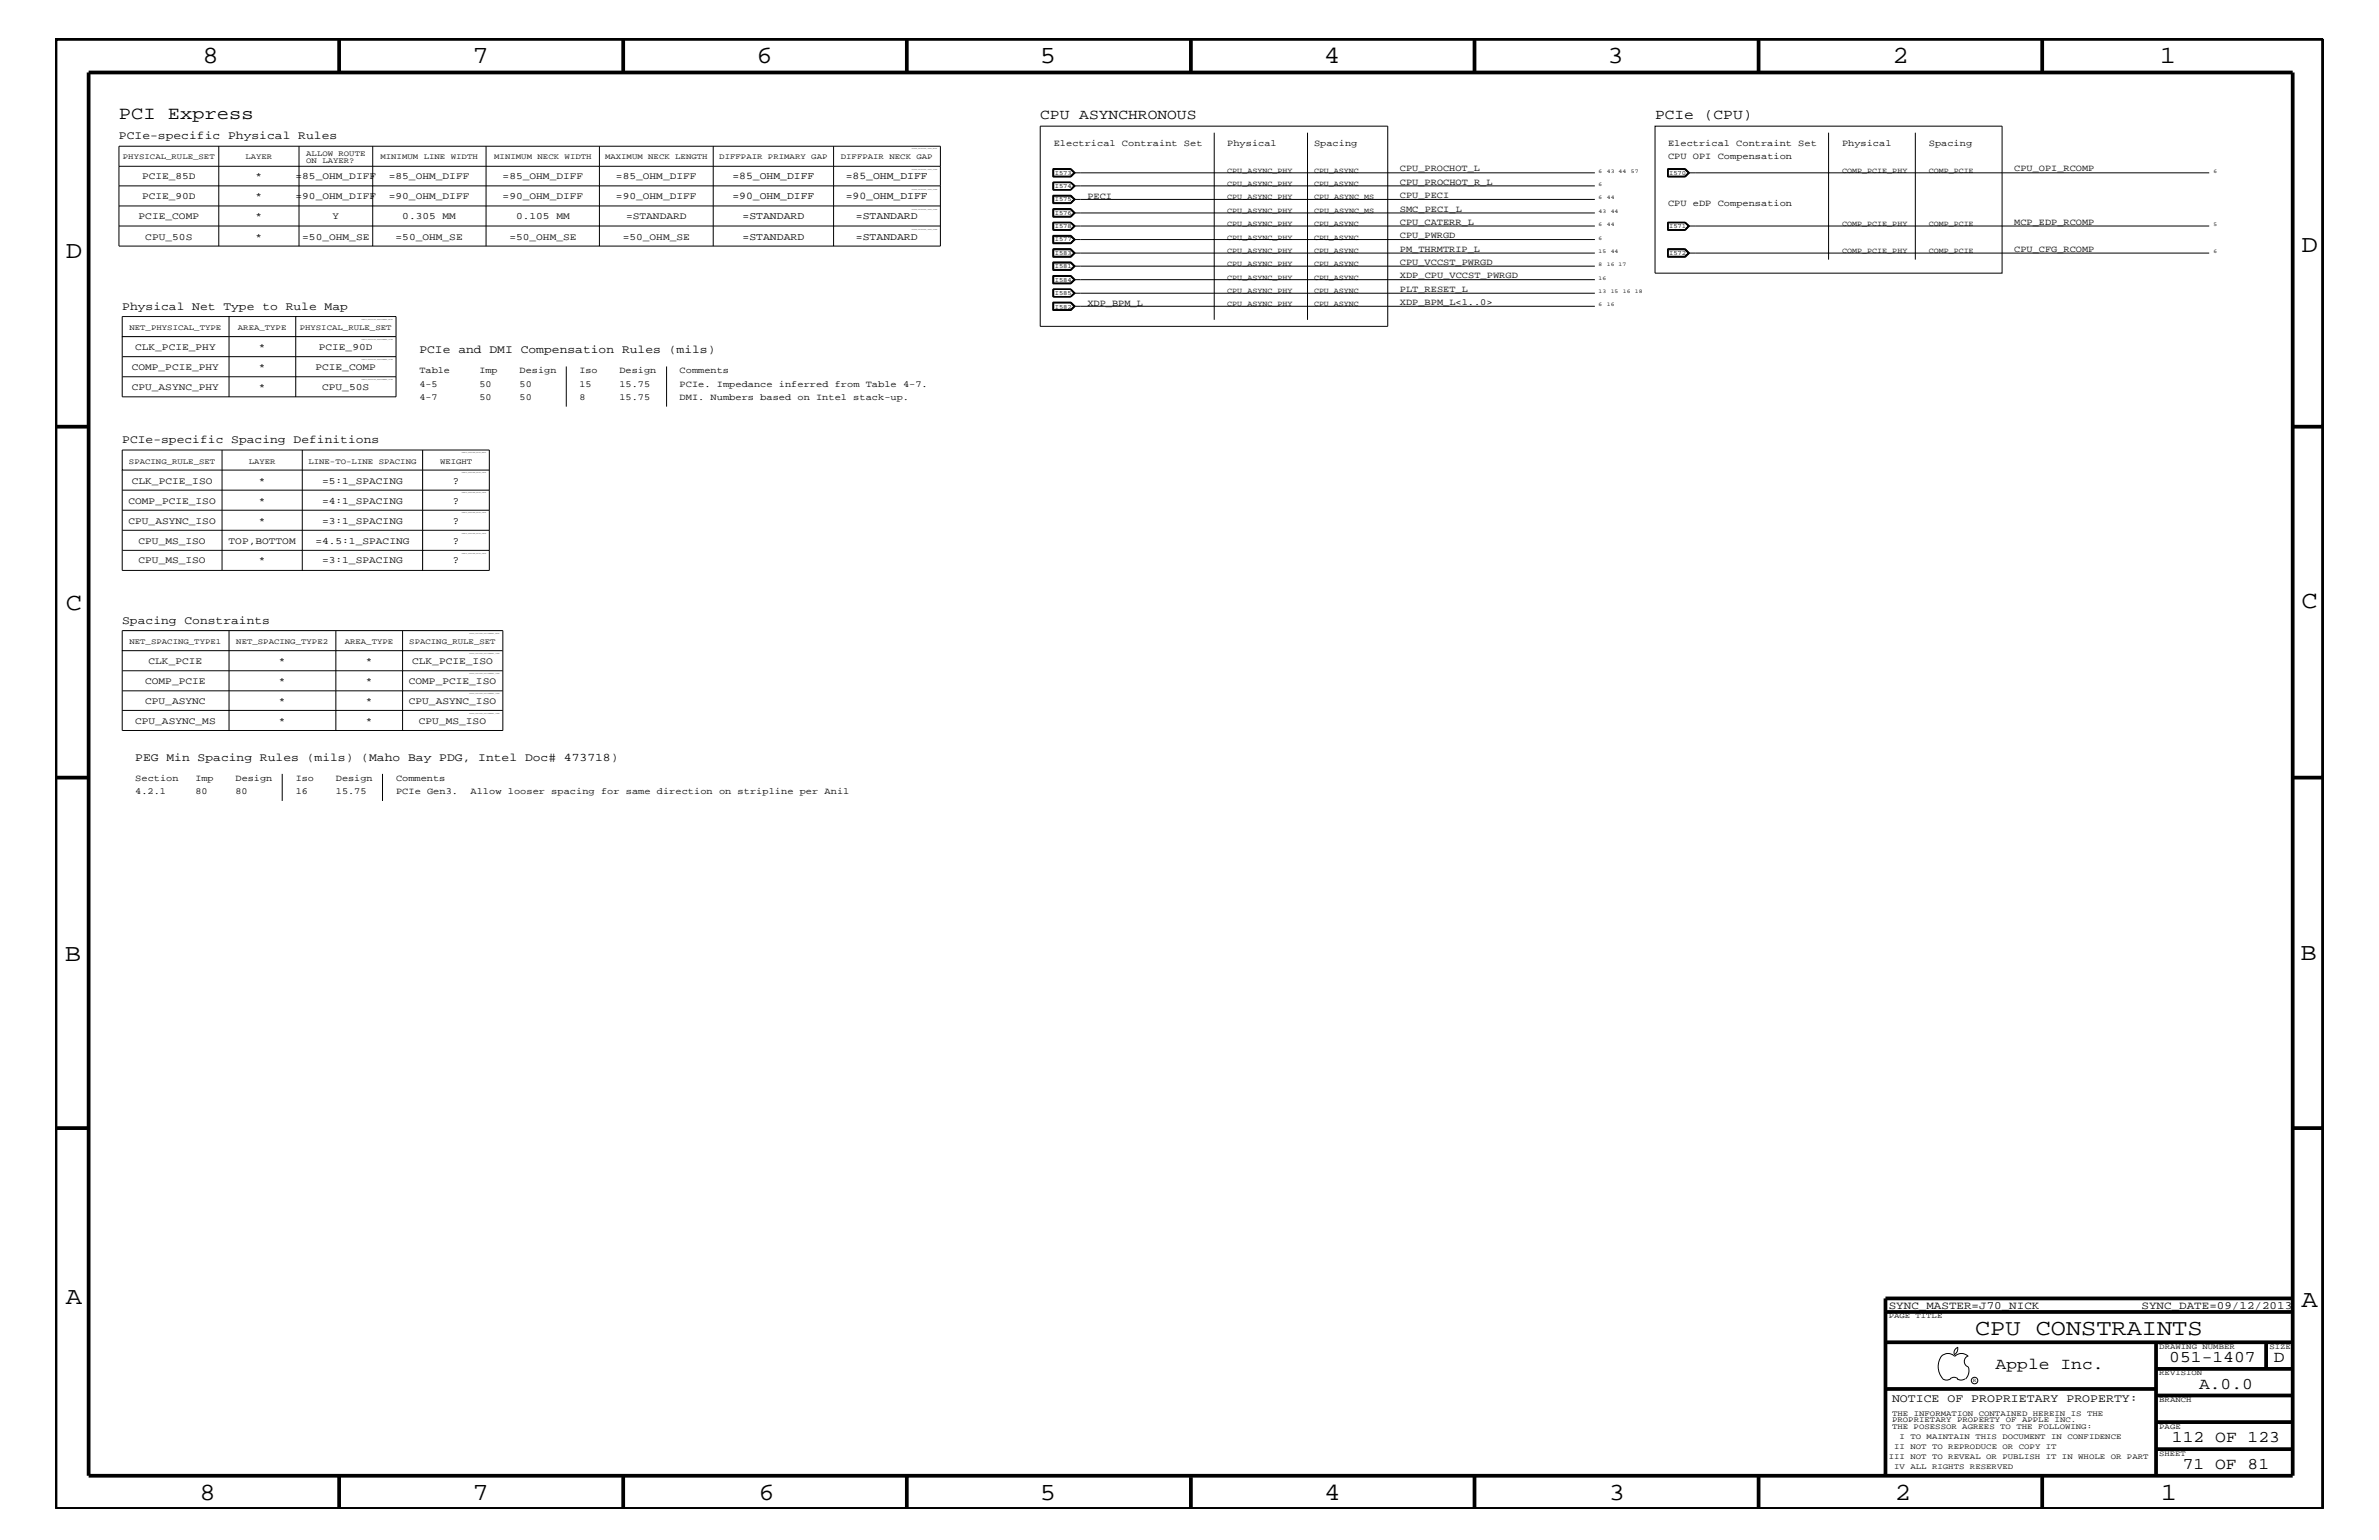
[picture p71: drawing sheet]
<svg xmlns="http://www.w3.org/2000/svg" width="432mm" height="279mm" viewBox="0 0 432 279" stroke-linecap="round" stroke-linejoin="round" font-family="sans-serif">
<defs><g id="words">
<g font-size="4.5">
<text x="36.7" y="11.5">8</text>
<text x="85.8" y="11.5">7</text>
<text x="137.3" y="11.5">6</text>
<text x="188.7" y="11.5">5</text>
<text x="240.3" y="11.5">4</text>
<text x="291.8" y="11.5">3</text>
<text x="343.5" y="11.5">2</text>
<text x="392" y="11.5">1</text>
<text x="11.9" y="46.8">D</text>
<text x="417.7" y="45.7">D</text>
<text x="11.9" y="110.6">C</text>
<text x="417.7" y="110.3">C</text>
<text x="11.8" y="174.3">B</text>
<text x="417.6" y="174.2">B</text>
<text x="11.9" y="236.7">A</text>
<text x="417.7" y="237.1">A</text>
<text x="36.2" y="272.1">8</text>
<text x="85.8" y="272.1">7</text>
<text x="137.7" y="272.1">6</text>
<text x="188.7" y="272.1">5</text>
<text x="240.4" y="272.1">4</text>
<text x="292" y="272.1">3</text>
<text x="343.9" y="272.1">2</text>
<text x="392.2" y="272.1">1</text>
</g>
<text font-size="4.1" x="358.5" y="242.3">CPU CONSTRAINTS</text>
<text font-size="3.3" x="21.6" y="21.6">PCI Express</text>
<g font-size="3">
<text x="362.2" y="248.4">Apple Inc.</text>
<text x="393.7" y="247.1">051-1407</text>
<text x="399.2" y="252">A.0.0</text>
<text x="412.7" y="247.1">D</text>
<text x="394.2" y="261.6">112 OF 123</text>
<text x="396.2" y="266.6">71 OF 81</text>
</g>
<g font-size="2.6">
<text x="188.8" y="21.6">CPU ASYNCHRONOUS</text>
<text x="300.4" y="21.6">PCIe (CPU)</text>
</g>
<g font-size="2.1">
<text x="21.6" y="25.3">PCIe-specific Physical Rules</text>
<text x="22.2" y="56.2">Physical Net Type to Rule Map</text>
<text x="76.1" y="64">PCIe and DMI Compensation Rules (mils)</text>
<text x="22.2" y="80.5">PCIe-specific Spacing Definitions</text>
<text x="22.2" y="113.1">Spacing Constraints</text>
<text x="24.6" y="138">PEG Min Spacing Rules (mils) (Maho Bay PDG, Intel Doc# 473718)</text>
<text x="343.4" y="254.4">NOTICE OF PROPRIETARY PROPERTY:</text>
</g>
<g font-size="2">
<text x="342.8" y="237.4">SYNC_MASTER=J70_NICK</text>
<text x="388.7" y="237.4">SYNC_DATE=09/12/2013</text>
</g>
<g font-size="1.9">
<text x="132.9" y="32.5">=85_OHM_DIFF</text>
<text x="153.5" y="32.5">=85_OHM_DIFF</text>
<text x="132.9" y="36.2">=90_OHM_DIFF</text>
<text x="134.8" y="39.8">=STANDARD</text>
<text x="153.5" y="36.2">=90_OHM_DIFF</text>
<text x="155.4" y="39.8">=STANDARD</text>
<text x="134.8" y="43.5">=STANDARD</text>
<text x="155.4" y="43.5">=STANDARD</text>
<text x="82.2" y="87.7">?</text>
<text x="82.2" y="91.4">?</text>
<text x="82.2" y="95">?</text>
<text x="82.2" y="98.7">?</text>
<text x="82.2" y="102.2">?</text>
</g>
<g font-size="1.8">
<text x="25.8" y="32.5">PCIE_85D</text>
<text x="46.4" y="32.5">*</text>
<text x="53.6" y="32.5">=85_OHM_DIFF</text>
<text x="70.6" y="32.5">=85_OHM_DIFF</text>
<text x="91.2" y="32.5">=85_OHM_DIFF</text>
<text x="111.8" y="32.5">=85_OHM_DIFF</text>
<text x="25.1" y="39.8">PCIE_COMP</text>
<text x="25.8" y="36.2">PCIE_90D</text>
<text x="46.4" y="36.2">*</text>
<text x="46.4" y="39.8">*</text>
<text x="53.6" y="36.2">=90_OHM_DIFF</text>
<text x="60.4" y="39.8">Y</text>
<text x="70.6" y="36.2">=90_OHM_DIFF</text>
<text x="73" y="39.8">0.305 MM</text>
<text x="91.2" y="36.2">=90_OHM_DIFF</text>
<text x="93.7" y="39.8">0.105 MM</text>
<text x="111.8" y="36.2">=90_OHM_DIFF</text>
<text x="113.6" y="39.8">=STANDARD</text>
<text x="26.4" y="43.5">CPU_50S</text>
<text x="46.4" y="43.5">*</text>
<text x="54.9" y="43.5">=50_OHM_SE</text>
<text x="71.8" y="43.5">=50_OHM_SE</text>
<text x="92.5" y="43.5">=50_OHM_SE</text>
<text x="113" y="43.5">=50_OHM_SE</text>
<text x="24.5" y="63.4">CLK_PCIE_PHY</text>
<text x="47" y="63.4">*</text>
<text x="57.9" y="63.4">PCIE_90D</text>
<text x="23.9" y="70.7">CPU_ASYNC_PHY</text>
<text x="23.9" y="67.1">COMP_PCIE_PHY</text>
<text x="47" y="70.7">*</text>
<text x="47" y="67.1">*</text>
<text x="57.2" y="67.1">PCIE_COMP</text>
<text x="58.5" y="70.7">CPU_50S</text>
<text x="23.9" y="87.7">CLK_PCIE_ISO</text>
<text x="47" y="87.7">*</text>
<text x="58.5" y="87.7">=5:1_SPACING</text>
<text x="23.3" y="91.4">COMP_PCIE_ISO</text>
<text x="23.3" y="95">CPU_ASYNC_ISO</text>
<text x="47" y="91.4">*</text>
<text x="47" y="95">*</text>
<text x="58.5" y="91.4">=4:1_SPACING</text>
<text x="58.5" y="95">=3:1_SPACING</text>
<text x="25.1" y="98.7">CPU_MS_ISO</text>
<text x="41.5" y="98.7">TOP,BOTTOM</text>
<text x="57.2" y="98.7">=4.5:1_SPACING</text>
<text x="25.1" y="102.2">CPU_MS_ISO</text>
<text x="47" y="102.2">*</text>
<text x="58.5" y="102.2">=3:1_SPACING</text>
<text x="26.3" y="124.1">COMP_PCIE</text>
<text x="27" y="120.4">CLK_PCIE</text>
<text x="50.6" y="124.1">*</text>
<text x="50.6" y="120.4">*</text>
<text x="66.4" y="124.1">*</text>
<text x="66.4" y="120.4">*</text>
<text x="74.2" y="124.1">COMP_PCIE_ISO</text>
<text x="74.8" y="120.4">CLK_PCIE_ISO</text>
<text x="24.5" y="131.3">CPU_ASYNC_MS</text>
<text x="26.3" y="127.7">CPU_ASYNC</text>
<text x="50.6" y="131.3">*</text>
<text x="50.6" y="127.7">*</text>
<text x="66.4" y="131.3">*</text>
<text x="66.4" y="127.7">*</text>
<text x="74.2" y="127.7">CPU_ASYNC_ISO</text>
<text x="76" y="131.3">CPU_MS_ISO</text>
</g>
<g font-size="1.7">
<text x="191.3" y="26.5">Electrical Contraint Set</text>
<text x="222.8" y="26.5">Physical</text>
<text x="238.5" y="26.5">Spacing</text>
<text x="302.8" y="28.9">CPU OPI Compensation</text>
<text x="302.8" y="26.5">Electrical Contraint Set</text>
<text x="334.3" y="26.5">Physical</text>
<text x="350.1" y="26.5">Spacing</text>
<text x="254.1" y="35.9">CPU_PECI</text>
<text x="254.1" y="33.6">CPU_PROCHOT_R_L</text>
<text x="254.1" y="31.1">CPU_PROCHOT_L</text>
<text x="365.6" y="31.1">CPU_OPI_RCOMP</text>
<text x="197.4" y="36.2">PECI</text>
<text x="254.1" y="38.4">SMC_PECI_L</text>
<text x="254.1" y="40.8">CPU_CATERR_L</text>
<text x="302.8" y="37.4">CPU eDP Compensation</text>
<text x="365.6" y="40.8">MCP_EDP_RCOMP</text>
<text x="254.1" y="45.7">PM_THRMTRIP_L</text>
<text x="254.1" y="43.2">CPU_PWRGD</text>
<text x="365.6" y="45.7">CPU_CFG_RCOMP</text>
<text x="254.1" y="52.9">PLT_RESET_L</text>
<text x="254.1" y="50.5">XDP_CPU_VCCST_PWRGD</text>
<text x="254.1" y="48">CPU_VCCST_PWRGD</text>
<text x="197.4" y="55.6">XDP_BPM_L</text>
<text x="254.1" y="55.3">XDP_BPM_L&lt;1..0&gt;</text>
<text x="76.1" y="70.1">4-5</text>
<text x="76.1" y="67.7">Table</text>
<text x="87" y="67.7">Imp</text>
<text x="87" y="70.1">50</text>
<text x="94.3" y="67.7">Design</text>
<text x="94.3" y="70.1">50</text>
<text x="105.2" y="70.1">15</text>
<text x="105.2" y="67.7">Iso</text>
<text x="112.4" y="67.7">Design</text>
<text x="112.4" y="70.1">15.75</text>
<text x="123.4" y="67.7">Comments</text>
<text x="123.4" y="70.1">PCIe. Impedance inferred from Table 4-7.</text>
<text x="76.1" y="72.6">4-7</text>
<text x="87" y="72.6">50</text>
<text x="94.3" y="72.6">50</text>
<text x="105.2" y="72.6">8</text>
<text x="112.4" y="72.6">15.75</text>
<text x="123.4" y="72.6">DMI. Numbers based on Intel stack-up.</text>
<text x="24.6" y="141.7">Section</text>
<text x="35.5" y="141.7">Imp</text>
<text x="42.8" y="141.7">Design</text>
<text x="53.7" y="141.7">Iso</text>
<text x="61" y="141.7">Design</text>
<text x="71.9" y="141.7">Comments</text>
<text x="24.6" y="144">4.2.1</text>
<text x="35.5" y="144">80</text>
<text x="42.8" y="144">80</text>
<text x="53.7" y="144">16</text>
<text x="61" y="144">15.75</text>
<text x="71.9" y="144">PCIe Gen3.</text>
<text x="85.4" y="144">Allow looser spacing for same direction on stripline per Anil</text>
</g>
<g font-size="1.4">
<text x="22.3" y="28.9">PHYSICAL_RULE_SET</text>
<text x="44.6" y="28.9">LAYER</text>
<text x="55.6" y="28.3">ALLOW ROUTE</text>
<text x="55.6" y="29.5">ON LAYER?</text>
<text x="69" y="28.9">MINIMUM LINE WIDTH</text>
<text x="89.7" y="28.9">MINIMUM NECK WIDTH</text>
<text x="109.8" y="28.9">MAXIMUM NECK LENGTH</text>
<text x="130.6" y="28.9">DIFFPAIR PRIMARY GAP</text>
<text x="152.6" y="28.9">DIFFPAIR NECK GAP</text>
<text x="222.8" y="33.7">CPU_ASYNC_PHY</text>
<text x="222.8" y="31.4">CPU_ASYNC_PHY</text>
<text x="238.5" y="33.7">CPU_ASYNC</text>
<text x="238.5" y="31.4">CPU_ASYNC</text>
<text x="334.3" y="31.4">COMP_PCIE_PHY</text>
<text x="350.1" y="31.4">COMP_PCIE</text>
<text x="222.8" y="36.2">CPU_ASYNC_PHY</text>
<text x="222.8" y="38.6">CPU_ASYNC_PHY</text>
<text x="222.8" y="41">CPU_ASYNC_PHY</text>
<text x="238.5" y="36.2">CPU_ASYNC_MS</text>
<text x="238.5" y="38.6">CPU_ASYNC_MS</text>
<text x="238.5" y="41">CPU_ASYNC</text>
<text x="334.3" y="41">COMP_PCIE_PHY</text>
<text x="350.1" y="41">COMP_PCIE</text>
<text x="222.8" y="45.9">CPU_ASYNC_PHY</text>
<text x="222.8" y="43.5">CPU_ASYNC_PHY</text>
<text x="238.5" y="45.9">CPU_ASYNC</text>
<text x="238.5" y="43.5">CPU_ASYNC</text>
<text x="334.3" y="45.9">COMP_PCIE_PHY</text>
<text x="350.1" y="45.9">COMP_PCIE</text>
<text x="222.8" y="53.2">CPU_ASYNC_PHY</text>
<text x="222.8" y="50.7">CPU_ASYNC_PHY</text>
<text x="222.8" y="48.3">CPU_ASYNC_PHY</text>
<text x="238.5" y="53.2">CPU_ASYNC</text>
<text x="238.5" y="50.7">CPU_ASYNC</text>
<text x="238.5" y="48.3">CPU_ASYNC</text>
<text x="23.5" y="59.8">NET_PHYSICAL_TYPE</text>
<text x="43.2" y="59.8">AREA_TYPE</text>
<text x="54.4" y="59.8">PHYSICAL_RULE_SET</text>
<text x="222.8" y="55.6">CPU_ASYNC_PHY</text>
<text x="238.5" y="55.6">CPU_ASYNC</text>
<text x="23.4" y="84.1">SPACING_RULE_SET</text>
<text x="45.2" y="84.1">LAYER</text>
<text x="56" y="84.1">LINE-TO-LINE SPACING</text>
<text x="79.9" y="84.1">WEIGHT</text>
<text x="23.5" y="116.8">NET_SPACING_TYPE1</text>
<text x="42.9" y="116.8">NET_SPACING_TYPE2</text>
<text x="62.6" y="116.8">AREA_TYPE</text>
<text x="74.3" y="116.8">SPACING_RULE_SET</text>
<text x="342.8" y="239.2">PAGE TITLE</text>
<text x="391.9" y="244.7">DRAWING NUMBER</text>
<text x="411.9" y="244.7">SIZE</text>
<text x="391.9" y="249.5">REVISION</text>
<text x="343.4" y="256.8">THE INFORMATION CONTAINED HEREIN IS THE</text>
<text x="391.9" y="254.4">BRANCH</text>
<text x="343.4" y="258">PROPRIETARY PROPERTY OF APPLE INC.</text>
<text x="343.4" y="259.3">THE POSESSOR AGREES TO THE FOLLOWING:</text>
<text x="343.8" y="262.9">II NOT TO REPRODUCE OR COPY IT</text>
<text x="344.8" y="261.1">I TO MAINTAIN THIS DOCUMENT IN CONFIDENCE</text>
<text x="391.9" y="259.3">PAGE</text>
<text x="342.8" y="264.7">III NOT TO REVEAL OR PUBLISH IT IN WHOLE OR PART</text>
<text x="343.8" y="266.6">IV ALL RIGHTS RESERVED</text>
<text x="391.9" y="264.1">SHEET</text>
</g>
<g font-size="1.2">
<text x="191.4" y="31.7">I573</text>
<text x="191.4" y="34.1">I574</text>
<text x="302.9" y="31.7">I570</text>
<text x="191.4" y="36.5">I575</text>
<text x="191.4" y="39">I576</text>
<text x="191.4" y="41.4">I578</text>
<text x="302.9" y="41.4">I571</text>
<text x="191.4" y="43.8">I577</text>
<text x="191.4" y="46.3">I583</text>
<text x="302.9" y="46.3">I572</text>
<text x="191.4" y="48.7">I581</text>
<text x="191.4" y="51.1">I584</text>
<text x="191.4" y="53.5">I585</text>
<text x="191.4" y="56">I582</text>
</g>
<g font-size="1">
<text x="290.2" y="33.7">6</text>
<text x="290.2" y="31.4">6</text>
<text x="291.7" y="31.4">43 44</text>
<text x="296" y="31.4">57</text>
<text x="401.7" y="31.4">6</text>
<text x="290.2" y="36.2">6</text>
<text x="290.2" y="38.6">43</text>
<text x="290.2" y="41">6</text>
<text x="291.7" y="36.2">44</text>
<text x="291.7" y="41">44</text>
<text x="292.4" y="38.6">44</text>
<text x="401.7" y="41">5</text>
<text x="290.2" y="45.9">15</text>
<text x="290.2" y="43.5">6</text>
<text x="292.4" y="45.9">44</text>
<text x="401.7" y="45.9">6</text>
<text x="290.2" y="53.2">13</text>
<text x="290.2" y="50.7">16</text>
<text x="290.2" y="48.3">8</text>
<text x="291.7" y="48.3">16 17</text>
<text x="292.4" y="53.2">15</text>
<text x="294.6" y="53.2">16</text>
<text x="296.8" y="53.2">18</text>
<text x="290.2" y="55.6">6</text>
<text x="291.7" y="55.6">16</text>
<text x="358.1" y="250.7">R</text>
</g>
<g font-size=".3">
<text x="165.5" y="27.1">TABLE_PHYSICAL_RULE_HEAD</text>
<text x="165.5" y="34.4">TABLE_PHYSICAL_RULE_ITEM</text>
<text x="165.5" y="30.8">TABLE_PHYSICAL_RULE_ITEM</text>
<text x="165.5" y="41.7">TABLE_PHYSICAL_RULE_ITEM</text>
<text x="165.5" y="38">TABLE_PHYSICAL_RULE_ITEM</text>
<text x="65.6" y="58">TABLE_PHYSICAL_ASSIGNMENT_HEAD</text>
<text x="65.6" y="61.7">TABLE_PHYSICAL_ASSIGNMENT_ITEM</text>
<text x="65.6" y="65.3">TABLE_PHYSICAL_ASSIGNMENT_ITEM</text>
<text x="65.6" y="68.9">TABLE_PHYSICAL_ASSIGNMENT_ITEM</text>
<text x="83.8" y="82.2">TABLE_SPACING_RULE_HEAD</text>
<text x="83.8" y="85.9">TABLE_SPACING_RULE_ITEM</text>
<text x="83.8" y="89.5">TABLE_SPACING_RULE_ITEM</text>
<text x="83.8" y="93.2">TABLE_SPACING_RULE_ITEM</text>
<text x="83.8" y="96.8">TABLE_SPACING_RULE_ITEM</text>
<text x="83.8" y="100.4">TABLE_SPACING_RULE_ITEM</text>
<text x="85.2" y="118.6">TABLE_SPACING_ASSIGNMENT_ITEM</text>
<text x="85.2" y="115">TABLE_SPACING_ASSIGNMENT_HEAD</text>
<text x="85.2" y="122.3">TABLE_SPACING_ASSIGNMENT_ITEM</text>
<text x="85.2" y="125.9">TABLE_SPACING_ASSIGNMENT_ITEM</text>
<text x="85.2" y="129.6">TABLE_SPACING_ASSIGNMENT_ITEM</text>
</g>
</g></defs>
<g fill="none" stroke="#000" stroke-width=".18">
<path d="M21.6 33.7h149.1M21.6 26.5h149.1v18.1h-149.1zM21.6 37.4h149.1M21.6 30.2h149.1M39.7 26.5v18.1M54.3 26.5v18.1M67.6 26.5v18.1M88.2 26.5v18.1M108.8 26.5v18.1M129.5 26.5v18.1M151.3 26.5v18.1M188.8 22.9h63.1v36.3h-63.1z"/>
<path d="M191.1 30.6h3.3l.8 .8-.8 .7h-3.3zM191.1 33h3.3l.8 .7-.8 .8h-3.3zM191.1 35.4h3.3l.8 .8-.8 .7h-3.3zM191.1 37.9h3.3l.8 .7-.8 .8h-3.3zM191.2 33v1.5M191.2 37.9v1.4h3.1M191.2 34.4h3.1M191.2 33.1h3.1M191.2 38h3.1l.7 .6-.7 .7M191.3 30.8h3l.6 .6-.6 .5h-3zM191.3 33.1v1.3M191.3 35.6h3l.6 .6-.6 .6h-3z"/>
<path d="M191.3 38h3l.6 .6-.6 .6h-3zM194.3 30.7h-3.1v1.3h3.1M194.3 30.7l.7 .7-.7 .6M194.3 30.7l.8 .7-.8 .6M194.3 35.5h-3.1v1.4h3.1M194.3 33.1l.7 .6-.7 .7M194.3 33l.8 .7-.8 .8M194.3 33.1l.6 .6M194.3 35.5l.7 .7-.7 .7M194.3 35.5l.8 .7-.8 .7M194.3 37.9l.8 .7-.8 .7M194.9 31.4h94.6"/>
<path d="M194.9 33.7l-.6 .7M194.9 33.7h94.6M194.9 36.2h94.6M194.9 38.6h94.6M220.4 24.1v33.9M237.3 24.1v33.9M300.4 22.9h63v26.7h-63zM302.7 30.6h3.2l.8 .8-.8 .7h-3.2zM302.7 30.7h3.2l.7 .7-.7 .6h-3.2M302.8 30.7v1.3M302.8 30.8h3l.6 .6M305.8 30.7l.7 .7-.7 .6"/>
<path d="M306.4 31.4l-.6 .5h-3M306.4 31.4h94.6M331.9 24.1v23M347.6 24.1v23M21.6 41h149.1M41.6 57.4v14.6M53.7 57.4v14.6M191.1 40.3h3.3l.8 .7-.8 .8h-3.3zM191.1 45.2h3.3l.8 .7-.8 .8h-3.3zM191.1 42.7h3.3l.8 .8-.8 .7h-3.3zM191.1 47.5h3.3l.8 .8-.8 .8h-3.3zM191.1 50h3.3l.8 .7-.8 .8h-3.3z"/>
<path d="M191.1 52.4h3.3l.8 .8-.8 .7h-3.3zM191.1 54.8h3.3l.8 .8-.8 .7h-3.3zM191.2 41.7h3.1M191.2 40.4h3.1M191.2 46.5h3.1M191.2 45.2v1.4h3.1l.8-.7-.8-.7M191.2 45.2h3.1l.7 .7-.7 .6M191.2 40.3v1.5M191.2 49.1v-1.5h3.1l.8 .7-.8 .8M191.2 52.4v1.5M191.2 47.7h3.1M191.2 53.8h3.1"/>
<path d="M191.2 52.5h3.1M191.3 40.4v1.3M191.3 42.9h3l.6 .6-.6 .6h-3zM191.3 47.7v1.2h3l.6-.6M191.3 50.2h3l.6 .5-.6 .6h-3zM191.3 52.5v1.3M191.3 55h3l.6 .6-.6 .6h-3zM194.3 42.8h-3.1v1.3h3.1M194.3 50.1h-3.1v1.3h3.1M194.3 54.9h-3.1v1.4M194.3 42.8l.7 .7-.7 .6M194.3 42.8l.8 .7-.8 .6"/>
<path d="M194.3 40.4l.7 .6-.7 .7M194.3 40.3l.8 .7-.8 .8M194.3 40.4l.6 .6M194.3 47.7l.7 .6-.7 .7h-3.1M194.3 47.7l.6 .6M194.3 54.9l.7 .7-.7 .6h-3.1M194.3 54.9l.8 .7-.8 .7M194.3 50.1l.7 .6-.7 .7M194.3 50.1l.8 .6-.8 .7M194.3 52.5l.7 .7-.7 .6M194.3 52.4l.8 .8-.8 .7M194.3 52.5l.6 .7"/>
<path d="M194.9 41h94.6M194.9 45.9l-.6-.6h-3v1.2M194.9 45.9h94.6M194.9 43.5h94.6M194.9 41l-.6 .7M194.9 48.3h94.6M194.9 55.6h94.6M194.9 45.9l-.6 .6M194.9 50.7h94.6M194.9 53.2l-.6 .6M194.9 53.2h94.6M302.7 45.2h3.2l.8 .7-.8 .8h-3.2z"/>
<path d="M302.8 45.2h3l.7 .7-.7 .6h-3zM302.8 45.3h3l.6 .6M305.8 40.4h-3v1.3h3M305.8 40.4l.7 .6-.7 .7M305.8 40.4l.6 .6M305.9 40.3h-3.2v1.5h3.2M305.9 40.3l.8 .7-.8 .8M305.9 40.3l.7 .7-.7 .8M305.9 45.2l.7 .7-.7 .7h-3.2M306.4 41l-.6 .7M306.4 41h94.6M306.4 45.9l-.6 .6"/>
<path d="M306.4 45.9h94.6M22.2 61.1v10.9h49.7v-14.6h-49.7v3.7h49.7M22.2 64.7h49.7M22.2 68.4h49.7M102.8 66.5v7.3M121 66.5v7.3M22.2 85.3v18.2h66.6v-21.9h-66.6v3.7h66.6M22.2 96.2h66.6M22.2 88.9h66.6M22.2 92.6h66.6M22.2 99.9h66.6M40.3 81.6v21.9"/>
<path d="M54.9 81.6v21.9M76.7 81.6v21.9M22.2 118.1v14.4h69.1v-18.1h-69.1v3.7h69.1M41.6 114.4v18.1M61 114.4v18.1M73.1 114.4v18.1M22.2 121.7h69.1M22.2 125.3h69.1M22.2 128.9h69.1M51.2 140.4v4.9M69.4 140.4v4.9M352.3 246.1a1.72 1.72 0 0 1 2.5 0 1.69 1.69 0 0 1 2.4 0"/>
<path d="M352.4 246a3.2 3.2 0 0 0 .4 4.3l.8 .1 .4-.2M354 250.2l.7-.3 .7 .3M355.2 250.2l.7 .2 .7-.2M355.3 244.4v.3a1.18 1.18 0 0 1-.6 1.1M355.4 244.4a.99 .99 0 0 0-.6 1.4M357.2 246a1.04 1.04 0 0 0-.7 1 1.04 1.04 0 0 0 .7 1M357.3 248l.1 .7a2.11 2.11 0 0 1-.6 1.5"/>
<circle cx="358.4" cy="250.5" r=".59"/>
</g>
<g fill="none" stroke="#000" stroke-width=".68" stroke-linecap="butt">
<path d="M10.1 7.1h411.5v266.7h-411.5zM16.1 13.2h400v254.5h-400zM61.6 7.1v6.1M113.1 7.1v6.1M164.6 7.1v6.1M216.2 7.1v6.1M267.6 7.1v6.1M319.2 7.1v6.1M370.7 7.1v6.1M10.1 77.4h6M416.1 77.4h5.5M10.1 141.1h6"/>
<path d="M416.1 141.1h5.5M10.1 204.7h6M416.1 204.7h5.5M342.2 238h73.9M416.1 235.6h-73.9v32.1M342.2 243.5h73.9M342.2 252h49.1M391.3 248.4h24.8M391.3 243.5v24.2M391.3 258h24.8M391.3 253.2h24.8M411.3 243.5v4.9"/>
<path d="M61.6 267.7v6.1M113.1 267.7v6.1M164.6 267.7v6.1M216.2 268v5.8M267.6 267.7v6.1M319.2 267.7v6.1M370.7 267.7v6.1M391.3 262.9h24.8"/>
</g>
<use href="#words"/>
</svg>
